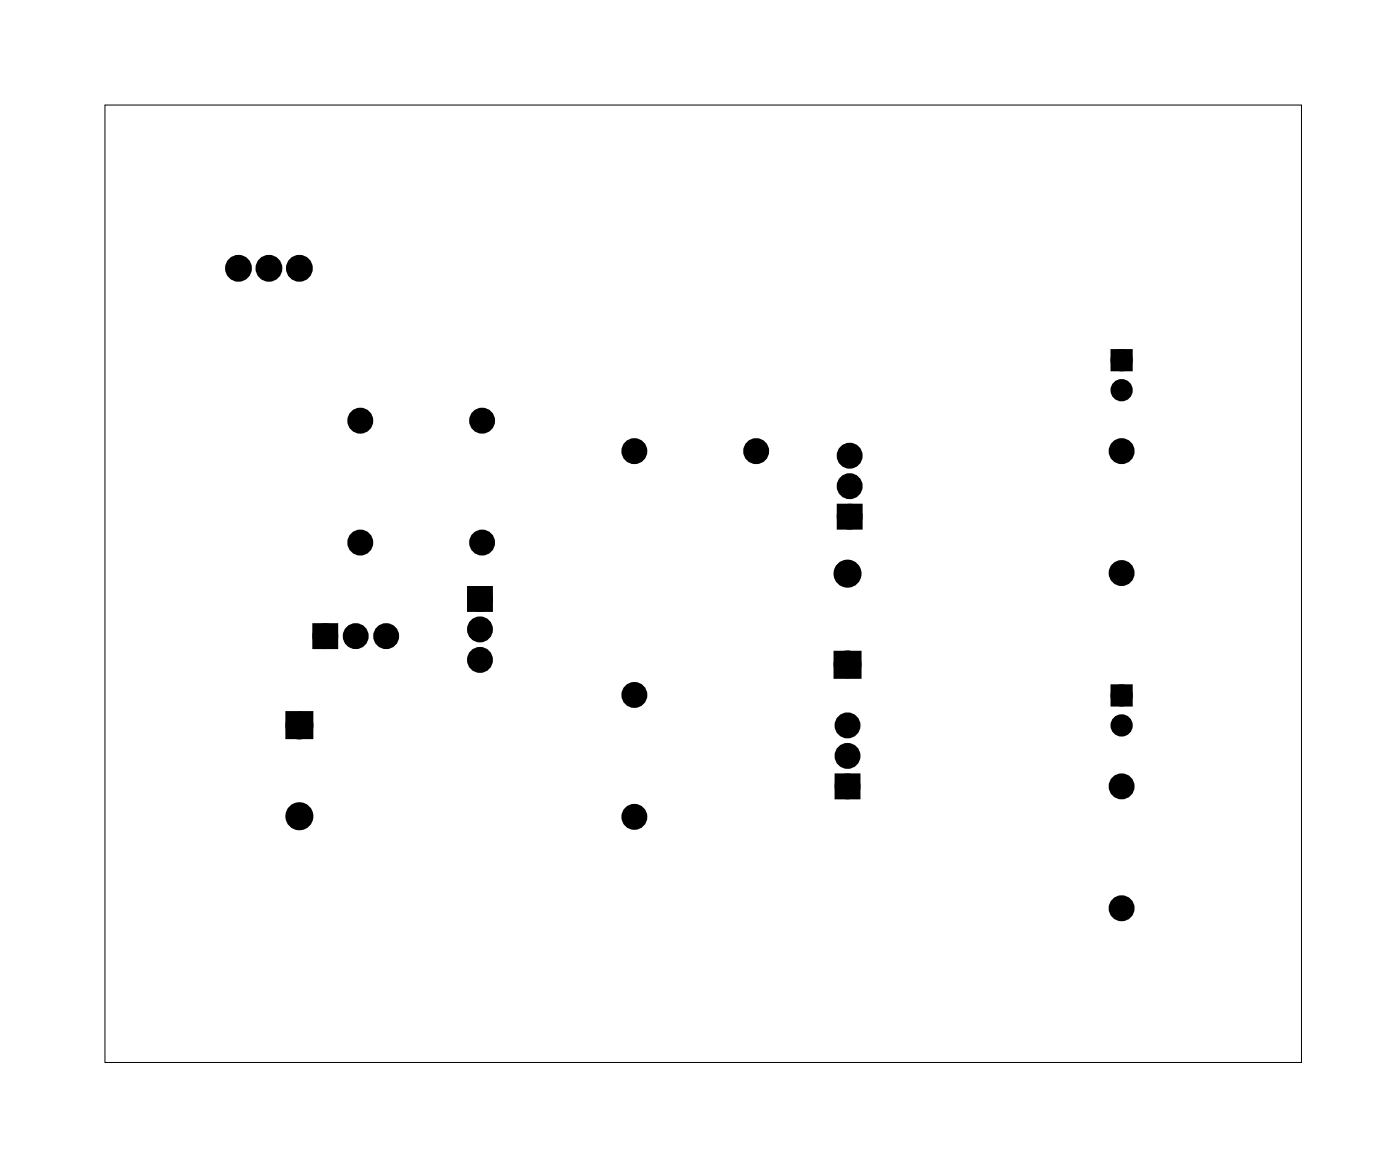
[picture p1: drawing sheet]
<svg xmlns="http://www.w3.org/2000/svg" width="117mm" height="97mm" viewBox="0 0 117 97" stroke-linecap="round" stroke-linejoin="round" font-family="sans-serif">
<path d="M8.8 8.8h99.8v79.8h-99.8z" fill="none" stroke="#000" stroke-width=".08"/>
<g fill="#000">
<circle cx="19.9" cy="22.4" r=".74"/>
<circle cx="22.4" cy="22.4" r=".74"/>
<circle cx="25" cy="22.4" r=".74"/>
<circle cx="30.1" cy="35.1" r=".7"/>
<circle cx="40.2" cy="35.1" r=".7"/>
<circle cx="52.9" cy="37.6" r=".7"/>
<circle cx="63.1" cy="37.6" r=".7"/>
<circle cx="70.9" cy="38" r=".7"/>
<circle cx="93.6" cy="37.6" r=".7"/>
<circle cx="93.6" cy="32.5" r=".6"/>
<circle cx="93.6" cy="30" r=".6"/>
<circle cx="27.1" cy="53" r=".7"/>
<circle cx="29.7" cy="53" r=".7"/>
<circle cx="30.1" cy="45.2" r=".7"/>
<circle cx="32.2" cy="53" r=".7"/>
<circle cx="40" cy="49.9" r=".7"/>
<circle cx="40" cy="52.5" r=".7"/>
<circle cx="40" cy="55" r=".7"/>
<circle cx="40.2" cy="45.2" r=".7"/>
<circle cx="52.9" cy="57.9" r=".7"/>
<circle cx="70.7" cy="47.8" r=".79"/>
<circle cx="70.7" cy="55.4" r=".79"/>
<circle cx="70.9" cy="40.5" r=".7"/>
<circle cx="70.9" cy="43.1" r=".7"/>
<circle cx="93.6" cy="47.8" r=".7"/>
<circle cx="93.6" cy="58" r=".6"/>
<circle cx="25" cy="60.5" r=".79"/>
<circle cx="25" cy="68" r=".79"/>
<circle cx="52.9" cy="68.1" r=".7"/>
<circle cx="70.7" cy="63" r=".7"/>
<circle cx="70.7" cy="65.5" r=".7"/>
<circle cx="70.7" cy="60.5" r=".7"/>
<circle cx="93.6" cy="75.7" r=".7"/>
<circle cx="93.6" cy="65.5" r=".7"/>
<circle cx="93.6" cy="60.5" r=".6"/>
</g>
<g fill="none" stroke="#000" stroke-width=".76" stroke-linecap="butt">
<path d="M24.2 59.6h1.6v1.6h-1.6zM26.4 52.3h1.4v1.4h-1.4zM39.3 49.2h1.4v1.4h-1.4zM69.9 54.6h1.6v1.6h-1.6zM70.2 42.4h1.4v1.4h-1.4zM70 64.8h1.4v1.4h-1.4z"/>
<circle cx="19.9" cy="22.4" r=".74"/>
<circle cx="22.4" cy="22.4" r=".74"/>
<circle cx="25" cy="22.4" r=".74"/>
<circle cx="30.1" cy="35.1" r=".7"/>
<circle cx="40.2" cy="35.1" r=".7"/>
<circle cx="52.9" cy="37.6" r=".7"/>
<circle cx="63.1" cy="37.6" r=".7"/>
<circle cx="70.9" cy="38" r=".7"/>
<circle cx="93.6" cy="37.6" r=".7"/>
<circle cx="27.1" cy="53" r=".7"/>
<circle cx="29.7" cy="53" r=".7"/>
<circle cx="30.1" cy="45.2" r=".7"/>
<circle cx="32.2" cy="53" r=".7"/>
<circle cx="40" cy="52.5" r=".7"/>
<circle cx="40" cy="49.9" r=".7"/>
<circle cx="40" cy="55" r=".7"/>
<circle cx="40.2" cy="45.2" r=".7"/>
<circle cx="52.9" cy="57.9" r=".7"/>
<circle cx="70.7" cy="47.8" r=".79"/>
<circle cx="70.7" cy="55.4" r=".79"/>
<circle cx="70.9" cy="43.1" r=".7"/>
<circle cx="70.9" cy="40.5" r=".7"/>
<circle cx="93.6" cy="47.8" r=".7"/>
<circle cx="25" cy="60.5" r=".79"/>
<circle cx="25" cy="68" r=".79"/>
<circle cx="52.9" cy="68.1" r=".7"/>
<circle cx="70.7" cy="60.5" r=".7"/>
<circle cx="70.7" cy="65.5" r=".7"/>
<circle cx="70.7" cy="63" r=".7"/>
<circle cx="93.6" cy="65.5" r=".7"/>
<circle cx="93.6" cy="75.7" r=".7"/>
</g>
<g fill="none" stroke="#000" stroke-width=".65" stroke-linecap="butt">
<path d="M93 29.4h1.2v1.2h-1.2zM93 57.4h1.2v1.2h-1.2z"/>
<circle cx="93.6" cy="32.5" r=".6"/>
<circle cx="93.6" cy="30" r=".6"/>
<circle cx="93.6" cy="58" r=".6"/>
<circle cx="93.6" cy="60.5" r=".6"/>
</g>
<path d="M93 29.4h1.2v1.2h-1.2zM24.2 59.6h1.6v1.6h-1.6zM26.4 52.3h1.4v1.4h-1.4zM39.3 49.2h1.4v1.4h-1.4zM69.9 54.6h1.6v1.6h-1.6zM70.2 42.4h1.4v1.4h-1.4zM93 57.4h1.2v1.2h-1.2zM70 64.8h1.4v1.4h-1.4z" fill="#000"/>
</svg>
